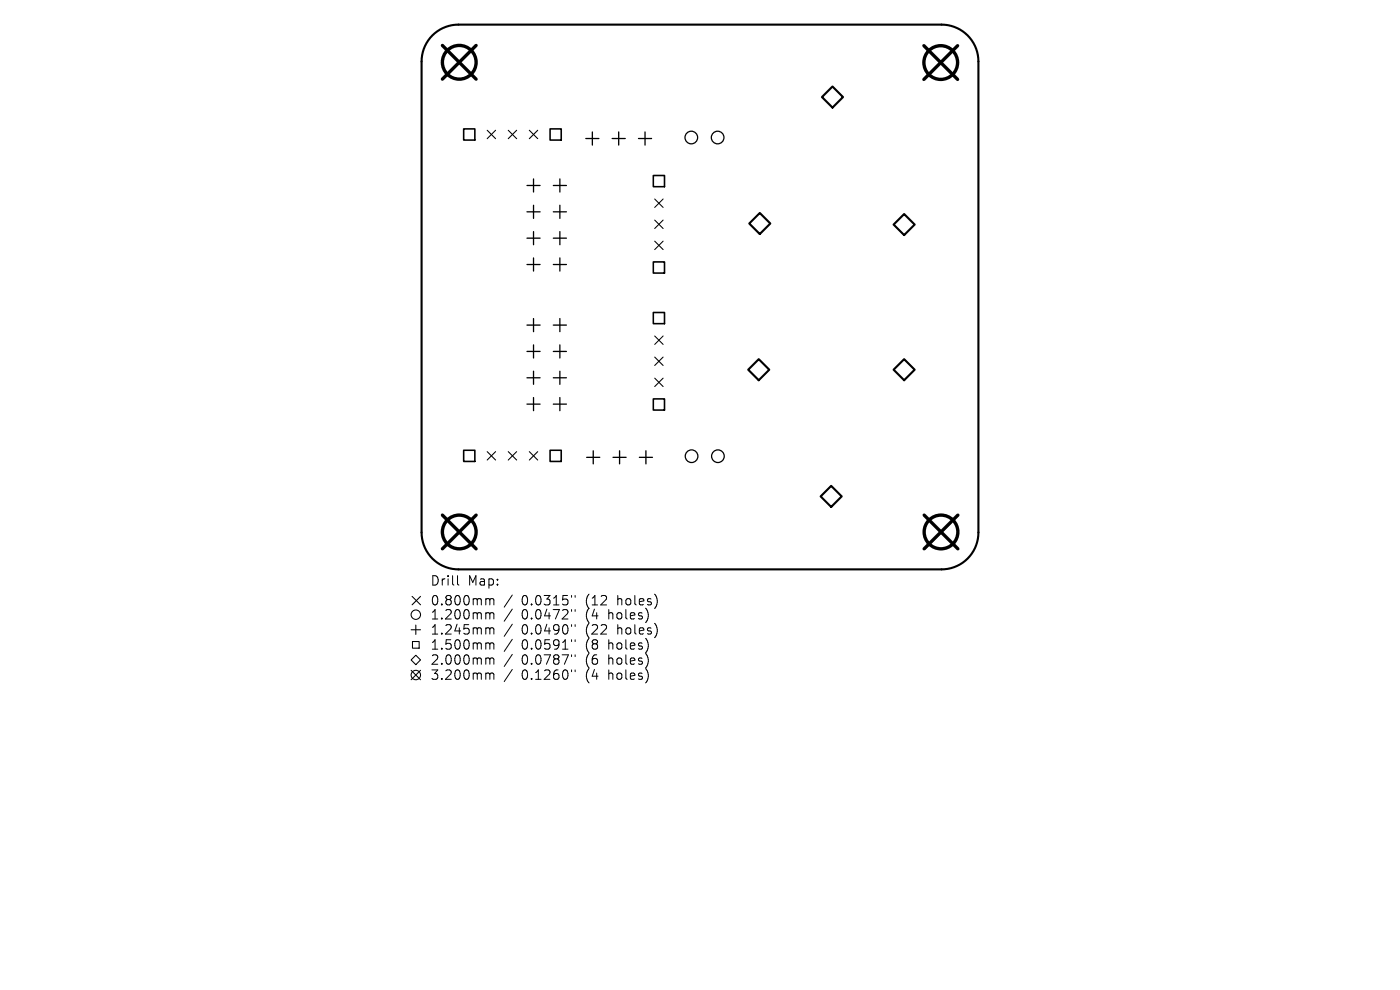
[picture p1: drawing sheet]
<svg xmlns="http://www.w3.org/2000/svg" width="297mm" height="210mm" viewBox="0 0 297 210" stroke-linecap="round" stroke-linejoin="round" font-family="sans-serif">
<defs><g id="words">
<g font-size="2.8">
<text x="91.2" y="124.5">Drill</text>
<text x="99.2" y="124.5">Map:</text>
<text x="91.2" y="128.7">0.800mm</text>
<text x="91.2" y="131.7">1.200mm</text>
<text x="110.7" y="128.7">0.0315&quot;</text>
<text x="110.7" y="131.7">0.0472&quot;</text>
<text x="124.4" y="128.7">(12</text>
<text x="124.4" y="131.7">(4</text>
<text x="129.3" y="131.7">holes)</text>
<text x="131.3" y="128.7">holes)</text>
<text x="91.2" y="134.9">1.245mm</text>
<text x="110.7" y="134.9">0.0490&quot;</text>
<text x="124.4" y="134.9">(22</text>
<text x="131.3" y="134.9">holes)</text>
<text x="91.2" y="138.1">1.500mm</text>
<text x="91.2" y="141.3">2.000mm</text>
<text x="110.7" y="138.1">0.0591&quot;</text>
<text x="110.7" y="141.3">0.0787&quot;</text>
<text x="124.4" y="138.1">(8</text>
<text x="124.4" y="141.3">(6</text>
<text x="129.3" y="138.1">holes)</text>
<text x="129.3" y="141.3">holes)</text>
<text x="91.2" y="144.5">3.200mm</text>
<text x="110.7" y="144.5">0.1260&quot;</text>
<text x="124.4" y="144.5">(4</text>
<text x="129.3" y="144.5">holes)</text>
</g>
</g></defs>
<path d="M91.7 7.5a7.8 7.8 0 0 1 5.6-2.3h102.4a7.8 7.8 0 0 1 7.9 7.8v100a7.8 7.8 0 0 1-7.9 7.8h-102.4a7.8 7.8 0 0 1-7.9-7.8v-100a7.8 7.8 0 0 1 2.3-5.5zM174.4 20.6l2.2-2.2 2.2 2.2-2.2 2.2zM159 47.4l2.2-2.2 2.2 2.2-2.2 2.2zM189.6 47.6l2.2-2.2 2.2 2.2-2.2 2.3zM158.7 78.4l2.3-2.2 2.2 2.2-2.2 2.3zM189.6 78.4l2.2-2.2 2.2 2.2-2.2 2.3zM176.3 103.1l2.3 2.2-2.3 2.2-2.2-2.2z" fill="none" stroke="#000" stroke-width=".45"/>
<g fill="none" stroke="#000" stroke-width=".22">
<path d="M103.4 27.6l1.7 1.8M105.1 27.6l-1.7 1.8M107.8 27.6l1.8 1.8M109.6 27.6l-1.8 1.8M112.3 27.6l1.8 1.8M114.1 27.6l-1.8 1.8M138.9 42.2l1.8 1.8M138.9 46.7l1.8 1.8M138.9 51.2l1.8 1.7M140.7 42.2l-1.8 1.8M140.7 46.7l-1.8 1.8M140.7 51.2l-1.8 1.7"/>
<path d="M138.9 71.3l1.8 1.8M138.9 75.7l1.8 1.8M140.7 71.3l-1.8 1.8M140.7 75.7l-1.8 1.8M103.4 95.8l1.7 1.8M105.1 95.8l-1.7 1.8M107.8 95.8l1.8 1.8M109.6 95.8l-1.8 1.8M112.3 95.8l1.8 1.8M114.1 95.8l-1.8 1.8M138.9 80.2l1.8 1.8M140.7 80.2l-1.8 1.8"/>
<path d="M87.2 133.6h2M87.4 126.5l1.8 1.8M87.5 136.1h1.4v1.4h-1.4zM88.2 139l1 1-1 1-1-1zM88.2 132.6v2M89.2 126.5l-1.8 1.8M87.2 142.2l2 2M89.2 142.2l-2 2"/>
<circle cx="88.2" cy="130.4" r="1"/>
<circle cx="88.2" cy="143.2" r="1"/>
</g>
<g fill="none" stroke="#000" stroke-width=".27">
<circle cx="146.7" cy="29.2" r="1.34"/>
<circle cx="152.2" cy="29.2" r="1.34"/>
<circle cx="146.7" cy="96.8" r="1.34"/>
<circle cx="152.3" cy="96.8" r="1.34"/>
</g>
<g fill="none" stroke="#000" stroke-width=".28">
<path d="M111.8 39.3h2.8M113.2 38v2.7M117.4 39.3h2.8M118.8 38v2.7M124.3 29.4h2.8M125.7 28v2.8M129.9 29.4h2.7M131.3 28v2.8M135.5 29.4h2.7M136.8 28v2.8M111.8 44.9h2.8M111.8 50.5h2.8"/>
<path d="M111.8 56.1h2.8M113.2 43.5v2.8M113.2 49.1v2.8M113.2 54.7v2.8M117.4 44.9h2.8M117.4 50.5h2.8M117.4 56.1h2.8M118.8 43.5v2.8M118.8 49.1v2.8M118.8 54.7v2.8M111.8 69h2.8M111.8 74.6h2.8"/>
<path d="M113.2 67.6v2.8M113.2 73.2v2.7M113.2 78.7v2.8M117.4 69h2.8M117.4 74.6h2.8M118.8 67.6v2.8M118.8 73.2v2.7M118.8 78.7v2.8M111.8 80.1h2.8M111.8 85.7h2.8M113.2 84.3v2.8M117.4 80.1h2.8"/>
<path d="M117.4 85.7h2.8M118.8 84.3v2.8M124.5 97h2.7M125.9 95.6v2.8M130 97h2.8M131.4 95.6v2.8M135.6 97h2.8M137 95.6v2.8"/>
</g>
<path d="M98.4 27.3h2.3v2.4h-2.3zM116.7 27.3h2.4v2.4h-2.4zM138.6 37.2h2.4v2.4h-2.4zM138.6 55.6h2.4v2.3h-2.4zM138.6 66.3h2.4v2.4h-2.4zM98.4 95.5h2.3v2.4h-2.3zM116.7 95.5h2.4v2.4h-2.4zM138.6 84.6h2.4v2.4h-2.4z" fill="none" stroke="#000" stroke-width=".34"/>
<g fill="none" stroke="#000" stroke-width=".72">
<path d="M93.9 9.6l7.1 7.2M101 9.6l-7.1 7.2M196 9.7l7.2 7.1M203.2 9.7l-7.2 7.1M93.9 109.3l7.1 7.1M101 109.3l-7.1 7.1M196.1 109.3l7.1 7.1M203.2 109.3l-7.1 7.1"/>
<circle cx="97.4" cy="13.2" r="3.6"/>
<circle cx="199.6" cy="13.3" r="3.6"/>
<circle cx="97.4" cy="112.8" r="3.6"/>
<circle cx="199.6" cy="112.8" r="3.6"/>
</g>
<g fill="none" stroke="#000" stroke-width=".21">
<path d="M97.1 122.1v1.7l.2 .3M103.3 127h.3l.3 .3M103.3 130h.3l.3 .3M103.3 133.2h.3l.3 .3M103.3 136.4h.3l.3 .3M103.3 139.6h.3l.3 .3M103.9 127.3l.3-.3 .5 .1 .1 1.2M103.9 127.3v1M103.9 130.3v1M103.9 133.5v1M103.9 136.7v1M103.9 139.9v1"/>
<path d="M103.9 130.3l.3-.3 .5 .1 .1 1.2M103.9 133.5l.3-.3 .5 .1 .1 1.2M103.9 136.7l.3-.3 .5 .1 .1 1.2M103.9 139.9l.3-.3 .5 .1 .1 1.2M108.7 126.2l-1.7 2.6M108.7 129.2l-1.7 2.6M108.7 132.4l-1.7 2.6M108.7 135.6l-1.7 2.6M108.7 138.8l-1.7 2.6M121.3 126.3v.4M121.3 129.3v.4M121.3 132.5v.4"/>
<path d="M121.3 135.7v.4M121.3 138.9v.4M122 126.3v.4M122 129.3v.4M122 132.5v.4M122 135.7v.4M122 138.9v.4M103.3 142.8h.3l.3 .3M103.9 143.1v1M103.9 143.1l.3-.3 .5 .1 .1 1.2M108.7 142l-1.7 2.6M121.3 142.1v.4"/>
<path d="M122 142.1v.4"/>
</g>
<use href="#words"/>
</svg>
